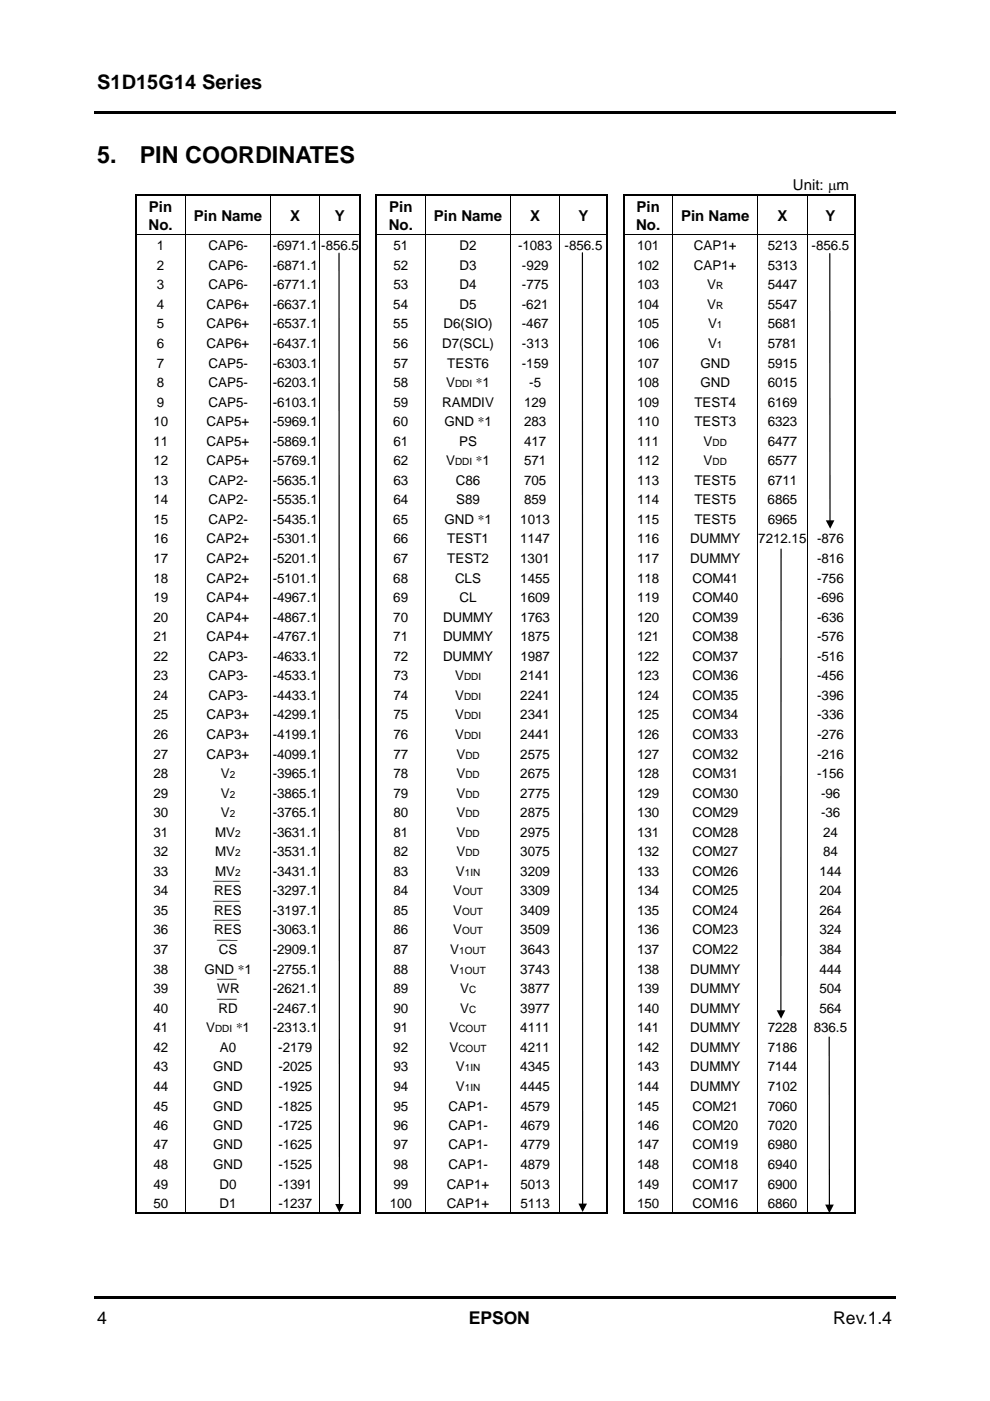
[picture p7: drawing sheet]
<svg xmlns="http://www.w3.org/2000/svg" width="210mm" height="297mm" viewBox="0 0 210 297" stroke-linecap="round" stroke-linejoin="round" font-family="sans-serif">
<defs><g id="words">
<g font-size="5">
<text x="20.6" y="34.5">5.</text>
<text x="29.6" y="34.5">PIN COORDINATES</text>
</g>
<text font-size="4.2" x="20.6" y="19">S1D15G14 Series</text>
<g font-size="3.7">
<text x="20.6" y="280.7">4</text>
<text x="99.4" y="280.7">EPSON</text>
<text x="176.7" y="280.7">Rev.1.4</text>
</g>
<g font-size="3.2">
<text x="168.1" y="40.3">Unit: µm</text>
<text x="31.6" y="44.9">Pin</text>
<text x="41.1" y="46.8">Pin Name</text>
<text x="61.5" y="46.8">X</text>
<text x="71" y="46.8">Y</text>
<text x="82.5" y="44.9">Pin</text>
<text x="92" y="46.8">Pin Name</text>
<text x="112.4" y="46.8">X</text>
<text x="122.7" y="46.8">Y</text>
<text x="135" y="44.9">Pin</text>
<text x="144.4" y="46.8">Pin Name</text>
<text x="164.8" y="46.8">X</text>
<text x="175" y="46.8">Y</text>
<text x="31.5" y="48.8">No.</text>
<text x="82.4" y="48.8">No.</text>
<text x="134.9" y="48.8">No.</text>
</g>
<g font-size="2.8">
<text x="33.3" y="53">1</text>
<text x="44.2" y="53">CAP6-</text>
<text x="57.8" y="53">-6971.1 -856.5</text>
<text x="83.4" y="53">51</text>
<text x="97.5" y="53">D2</text>
<text x="109.9" y="53">-1083</text>
<text x="119.7" y="53">-856.5</text>
<text x="135.1" y="53">101</text>
<text x="147.1" y="53">CAP1+</text>
<text x="162.8" y="53">5213</text>
<text x="172.1" y="53">-856.5</text>
<text x="33.3" y="57.2">2</text>
<text x="44.2" y="57.2">CAP6-</text>
<text x="57.8" y="57.2">-6871.1</text>
<text x="83.4" y="57.2">52</text>
<text x="97.5" y="57.2">D3</text>
<text x="110.7" y="57.2">-929</text>
<text x="135.1" y="57.2">102</text>
<text x="147.1" y="57.2">CAP1+</text>
<text x="162.8" y="57.2">5313</text>
<text x="33.3" y="61.3">3</text>
<text x="33.3" y="65.5">4</text>
<text x="43.8" y="65.5">CAP6+</text>
<text x="44.2" y="61.3">CAP6-</text>
<text x="57.8" y="65.5">-6637.1</text>
<text x="57.8" y="61.3">-6771.1</text>
<text x="83.4" y="65.5">54</text>
<text x="83.4" y="61.3">53</text>
<text x="97.4" y="65.5">D5</text>
<text x="97.5" y="61.3">D4</text>
<text x="110.7" y="65.5">-621</text>
<text x="110.7" y="61.3">-775</text>
<text x="135.1" y="65.5">104</text>
<text x="135.1" y="61.3">103</text>
<text x="149.9" y="65.5">V</text>
<text x="149.9" y="61.3">V</text>
<text x="162.8" y="61.3">5447</text>
<text x="162.8" y="65.5">5547</text>
<text x="33.3" y="69.6">5</text>
<text x="43.8" y="69.6">CAP6+</text>
<text x="57.8" y="69.6">-6537.1</text>
<text x="83.4" y="69.6">55</text>
<text x="94.1" y="69.6">D6(SIO)</text>
<text x="110.7" y="69.6">-467</text>
<text x="135.1" y="69.6">105</text>
<text x="150.1" y="69.6">V</text>
<text x="162.8" y="69.6">5681</text>
<text x="33.3" y="73.8">6</text>
<text x="33.3" y="77.9">7</text>
<text x="43.8" y="73.8">CAP6+</text>
<text x="44.2" y="77.9">CAP5-</text>
<text x="57.8" y="73.8">-6437.1</text>
<text x="57.8" y="77.9">-6303.1</text>
<text x="83.4" y="73.8">56</text>
<text x="83.4" y="77.9">57</text>
<text x="93.8" y="73.8">D7(SCL)</text>
<text x="94.8" y="77.9">TEST6</text>
<text x="110.7" y="77.9">-159</text>
<text x="110.7" y="73.8">-313</text>
<text x="135.1" y="77.9">107</text>
<text x="135.1" y="73.8">106</text>
<text x="148.5" y="77.9">GND</text>
<text x="150.1" y="73.8">V</text>
<text x="162.8" y="77.9">5915</text>
<text x="162.8" y="73.8">5781</text>
<text x="33.3" y="82.1">8</text>
<text x="44.2" y="82.1">CAP5-</text>
<text x="57.8" y="82.1">-6203.1</text>
<text x="83.4" y="82.1">58</text>
<text x="94.6" y="82.1">V</text>
<text x="100.9" y="82.1">*1</text>
<text x="112.2" y="82.1">-5</text>
<text x="135.1" y="82.1">108</text>
<text x="148.5" y="82.1">GND</text>
<text x="162.8" y="82.1">6015</text>
<text x="33.3" y="86.2">9</text>
<text x="44.2" y="86.2">CAP5-</text>
<text x="57.8" y="86.2">-6103.1</text>
<text x="83.4" y="86.2">59</text>
<text x="93.7" y="86.2">RAMDIV</text>
<text x="111.1" y="86.2">129</text>
<text x="135.1" y="86.2">109</text>
<text x="147.2" y="86.2">TEST4</text>
<text x="162.8" y="86.2">6169</text>
<text x="32.5" y="90.3">10</text>
<text x="32.5" y="94.5">11</text>
<text x="43.8" y="90.3">CAP5+</text>
<text x="43.8" y="94.5">CAP5+</text>
<text x="57.8" y="90.3">-5969.1</text>
<text x="57.8" y="94.5">-5869.1</text>
<text x="83.4" y="90.3">60</text>
<text x="83.4" y="94.5">61</text>
<text x="94.2" y="90.3">GND *1</text>
<text x="97.3" y="94.5">PS</text>
<text x="111.1" y="94.5">417</text>
<text x="111.1" y="90.3">283</text>
<text x="135.1" y="94.5">111</text>
<text x="135.1" y="90.3">110</text>
<text x="147.2" y="90.3">TEST3</text>
<text x="149.2" y="94.5">V</text>
<text x="162.8" y="90.3">6323</text>
<text x="162.8" y="94.5">6477</text>
<text x="32.5" y="98.6">12</text>
<text x="43.8" y="98.6">CAP5+</text>
<text x="57.8" y="98.6">-5769.1</text>
<text x="83.4" y="98.6">62</text>
<text x="94.6" y="98.6">V</text>
<text x="100.9" y="98.6">*1</text>
<text x="111.1" y="98.6">571</text>
<text x="135.1" y="98.6">112</text>
<text x="149.2" y="98.6">V</text>
<text x="162.8" y="98.6">6577</text>
<text x="32.5" y="102.8">13</text>
<text x="32.5" y="106.9">14</text>
<text x="44.2" y="102.8">CAP2-</text>
<text x="44.2" y="106.9">CAP2-</text>
<text x="57.8" y="102.8">-5635.1</text>
<text x="57.8" y="106.9">-5535.1</text>
<text x="83.4" y="102.8">63</text>
<text x="83.4" y="106.9">64</text>
<text x="96.7" y="102.8">C86</text>
<text x="96.7" y="106.9">S89</text>
<text x="111.1" y="106.9">859</text>
<text x="111.1" y="102.8">705</text>
<text x="135.1" y="106.9">114</text>
<text x="135.1" y="102.8">113</text>
<text x="147.2" y="106.9">TEST5</text>
<text x="147.2" y="102.8">TEST5</text>
<text x="162.8" y="106.9">6865</text>
<text x="162.8" y="102.8">6711</text>
<text x="32.5" y="111.1">15</text>
<text x="44.2" y="111.1">CAP2-</text>
<text x="57.8" y="111.1">-5435.1</text>
<text x="83.4" y="111.1">65</text>
<text x="94.2" y="111.1">GND *1</text>
<text x="110.3" y="111.1">1013</text>
<text x="135.1" y="111.1">115</text>
<text x="147.2" y="111.1">TEST5</text>
<text x="162.8" y="111.1">6965</text>
<text x="32.5" y="115.2">16</text>
<text x="32.5" y="119.4">17</text>
<text x="43.8" y="115.2">CAP2+</text>
<text x="43.8" y="119.4">CAP2+</text>
<text x="57.8" y="115.2">-5301.1</text>
<text x="57.8" y="119.4">-5201.1</text>
<text x="83.4" y="115.2">66</text>
<text x="83.4" y="119.4">67</text>
<text x="94.8" y="115.2">TEST1</text>
<text x="94.8" y="119.4">TEST2</text>
<text x="110.3" y="115.2">1147</text>
<text x="110.3" y="119.4">1301</text>
<text x="135.1" y="115.2">116</text>
<text x="135.1" y="119.4">117</text>
<text x="146.3" y="115.2">DUMMY</text>
<text x="146.3" y="119.4">DUMMY</text>
<text x="160.8" y="115.2">7212.15</text>
<text x="173.3" y="115.2">-876</text>
<text x="173.3" y="119.4">-816</text>
<text x="32.5" y="123.5">18</text>
<text x="43.8" y="123.5">CAP2+</text>
<text x="57.8" y="123.5">-5101.1</text>
<text x="83.4" y="123.5">68</text>
<text x="96.5" y="123.5">CLS</text>
<text x="110.3" y="123.5">1455</text>
<text x="135.1" y="123.5">118</text>
<text x="146.8" y="123.5">COM41</text>
<text x="173.3" y="123.5">-756</text>
<text x="32.5" y="127.7">19</text>
<text x="32.5" y="131.8">20</text>
<text x="43.8" y="127.7">CAP4+</text>
<text x="43.8" y="131.8">CAP4+</text>
<text x="57.8" y="127.7">-4967.1</text>
<text x="57.8" y="131.8">-4867.1</text>
<text x="83.4" y="127.7">69</text>
<text x="83.4" y="131.8">70</text>
<text x="93.9" y="131.8">DUMMY</text>
<text x="97.4" y="127.7">CL</text>
<text x="110.3" y="127.7">1609</text>
<text x="110.3" y="131.8">1763</text>
<text x="135.1" y="127.7">119</text>
<text x="135.1" y="131.8">120</text>
<text x="146.8" y="127.7">COM40</text>
<text x="146.8" y="131.8">COM39</text>
<text x="173.3" y="127.7">-696</text>
<text x="173.3" y="131.8">-636</text>
<text x="32.5" y="136">21</text>
<text x="43.8" y="136">CAP4+</text>
<text x="57.8" y="136">-4767.1</text>
<text x="83.4" y="136">71</text>
<text x="93.9" y="136">DUMMY</text>
<text x="110.3" y="136">1875</text>
<text x="135.1" y="136">121</text>
<text x="146.8" y="136">COM38</text>
<text x="173.3" y="136">-576</text>
<text x="32.5" y="140.1">22</text>
<text x="44.2" y="140.1">CAP3-</text>
<text x="57.8" y="140.1">-4633.1</text>
<text x="83.4" y="140.1">72</text>
<text x="93.9" y="140.1">DUMMY</text>
<text x="110.3" y="140.1">1987</text>
<text x="135.1" y="140.1">122</text>
<text x="146.8" y="140.1">COM37</text>
<text x="173.3" y="140.1">-516</text>
<text x="32.5" y="144.2">23</text>
<text x="32.5" y="148.4">24</text>
<text x="44.2" y="144.2">CAP3-</text>
<text x="44.2" y="148.4">CAP3-</text>
<text x="57.8" y="144.2">-4533.1</text>
<text x="57.8" y="148.4">-4433.1</text>
<text x="83.4" y="144.2">73</text>
<text x="83.4" y="148.4">74</text>
<text x="96.5" y="144.2">V</text>
<text x="96.5" y="148.4">V</text>
<text x="110.3" y="144.2">2141</text>
<text x="110.3" y="148.4">2241</text>
<text x="135.1" y="144.2">123</text>
<text x="135.1" y="148.4">124</text>
<text x="146.8" y="144.2">COM36</text>
<text x="146.8" y="148.4">COM35</text>
<text x="173.3" y="144.2">-456</text>
<text x="173.3" y="148.4">-396</text>
<text x="32.5" y="152.5">25</text>
<text x="43.8" y="152.5">CAP3+</text>
<text x="57.8" y="152.5">-4299.1</text>
<text x="83.4" y="152.5">75</text>
<text x="96.5" y="152.5">V</text>
<text x="110.3" y="152.5">2341</text>
<text x="135.1" y="152.5">125</text>
<text x="146.8" y="152.5">COM34</text>
<text x="173.3" y="152.5">-336</text>
<text x="32.5" y="156.7">26</text>
<text x="32.5" y="160.8">27</text>
<text x="43.8" y="156.7">CAP3+</text>
<text x="43.8" y="160.8">CAP3+</text>
<text x="57.8" y="156.7">-4199.1</text>
<text x="57.8" y="160.8">-4099.1</text>
<text x="83.4" y="156.7">76</text>
<text x="83.4" y="160.8">77</text>
<text x="96.5" y="156.7">V</text>
<text x="96.8" y="160.8">V</text>
<text x="110.3" y="156.7">2441</text>
<text x="110.3" y="160.8">2575</text>
<text x="135.1" y="156.7">126</text>
<text x="135.1" y="160.8">127</text>
<text x="146.8" y="156.7">COM33</text>
<text x="146.8" y="160.8">COM32</text>
<text x="173.3" y="156.7">-276</text>
<text x="173.3" y="160.8">-216</text>
<text x="32.5" y="165">28</text>
<text x="46.8" y="165">V</text>
<text x="57.8" y="165">-3965.1</text>
<text x="83.4" y="165">78</text>
<text x="96.8" y="165">V</text>
<text x="110.3" y="165">2675</text>
<text x="135.1" y="165">128</text>
<text x="146.8" y="165">COM31</text>
<text x="173.3" y="165">-156</text>
<text x="32.5" y="169.1">29</text>
<text x="32.5" y="173.3">30</text>
<text x="46.8" y="169.1">V</text>
<text x="46.8" y="173.3">V</text>
<text x="57.8" y="169.1">-3865.1</text>
<text x="57.8" y="173.3">-3765.1</text>
<text x="83.4" y="169.1">79</text>
<text x="83.4" y="173.3">80</text>
<text x="96.8" y="169.1">V</text>
<text x="96.8" y="173.3">V</text>
<text x="110.3" y="169.1">2775</text>
<text x="110.3" y="173.3">2875</text>
<text x="135.1" y="169.1">129</text>
<text x="135.1" y="173.3">130</text>
<text x="146.8" y="169.1">COM30</text>
<text x="146.8" y="173.3">COM29</text>
<text x="174.1" y="169.1">-96</text>
<text x="174.1" y="173.3">-36</text>
<text x="32.5" y="177.4">31</text>
<text x="45.6" y="177.4">MV</text>
<text x="57.8" y="177.4">-3631.1</text>
<text x="83.4" y="177.4">81</text>
<text x="96.8" y="177.4">V</text>
<text x="110.3" y="177.4">2975</text>
<text x="135.1" y="177.4">131</text>
<text x="146.8" y="177.4">COM28</text>
<text x="174.5" y="177.4">24</text>
<text x="32.5" y="181.6">32</text>
<text x="32.5" y="185.7">33</text>
<text x="45.6" y="181.6">MV</text>
<text x="45.6" y="185.7">MV</text>
<text x="57.8" y="181.6">-3531.1</text>
<text x="57.8" y="185.7">-3431.1</text>
<text x="83.4" y="181.6">82</text>
<text x="83.4" y="185.7">83</text>
<text x="96.6" y="185.7">V</text>
<text x="96.8" y="181.6">V</text>
<text x="110.3" y="185.7">3209</text>
<text x="110.3" y="181.6">3075</text>
<text x="135.1" y="181.6">132</text>
<text x="135.1" y="185.7">133</text>
<text x="146.8" y="181.6">COM27</text>
<text x="146.8" y="185.7">COM26</text>
<text x="173.7" y="185.7">144</text>
<text x="174.5" y="181.6">84</text>
<text x="32.5" y="189.8">34</text>
<text x="45.2" y="186.6">____</text>
<text x="45.2" y="190.8">____</text>
<text x="45.4" y="189.8">RES</text>
<text x="57.8" y="189.8">-3297.1</text>
<text x="83.4" y="189.8">84</text>
<text x="96.1" y="189.8">V</text>
<text x="110.3" y="189.8">3309</text>
<text x="135.1" y="189.8">134</text>
<text x="146.8" y="189.8">COM25</text>
<text x="173.7" y="189.8">204</text>
<text x="32.5" y="194">35</text>
<text x="45.2" y="194.9">____</text>
<text x="45.4" y="194">RES</text>
<text x="57.8" y="194">-3197.1</text>
<text x="83.4" y="194">85</text>
<text x="96.1" y="194">V</text>
<text x="110.3" y="194">3409</text>
<text x="135.1" y="194">135</text>
<text x="146.8" y="194">COM24</text>
<text x="173.7" y="194">264</text>
<text x="32.5" y="198.1">36</text>
<text x="32.5" y="202.3">37</text>
<text x="45.4" y="198.1">RES</text>
<text x="46" y="199.1">___</text>
<text x="46.4" y="202.3">CS</text>
<text x="57.8" y="198.1">-3063.1</text>
<text x="57.8" y="202.3">-2909.1</text>
<text x="83.4" y="202.3">87</text>
<text x="83.4" y="198.1">86</text>
<text x="95.5" y="202.3">V</text>
<text x="96.1" y="198.1">V</text>
<text x="110.3" y="202.3">3643</text>
<text x="110.3" y="198.1">3509</text>
<text x="135.1" y="202.3">137</text>
<text x="135.1" y="198.1">136</text>
<text x="146.8" y="202.3">COM22</text>
<text x="146.8" y="198.1">COM23</text>
<text x="173.7" y="202.3">384</text>
<text x="173.7" y="198.1">324</text>
<text x="32.5" y="206.4">38</text>
<text x="43.3" y="206.4">GND *1</text>
<text x="46" y="207.4">___</text>
<text x="57.8" y="206.4">-2755.1</text>
<text x="83.4" y="206.4">88</text>
<text x="95.5" y="206.4">V</text>
<text x="110.3" y="206.4">3743</text>
<text x="135.1" y="206.4">138</text>
<text x="146.3" y="206.4">DUMMY</text>
<text x="173.7" y="206.4">444</text>
<text x="32.5" y="210.6">39</text>
<text x="32.5" y="214.7">40</text>
<text x="46" y="210.6">WR</text>
<text x="46" y="211.5">___</text>
<text x="46.3" y="214.7">RD</text>
<text x="57.8" y="210.6">-2621.1</text>
<text x="57.8" y="214.7">-2467.1</text>
<text x="83.4" y="210.6">89</text>
<text x="83.4" y="214.7">90</text>
<text x="97.5" y="214.7">V</text>
<text x="97.5" y="210.6">V</text>
<text x="110.3" y="210.6">3877</text>
<text x="110.3" y="214.7">3977</text>
<text x="135.1" y="210.6">139</text>
<text x="135.1" y="214.7">140</text>
<text x="146.3" y="210.6">DUMMY</text>
<text x="146.3" y="214.7">DUMMY</text>
<text x="173.7" y="210.6">504</text>
<text x="173.7" y="214.7">564</text>
<text x="32.5" y="218.9">41</text>
<text x="43.7" y="218.9">V</text>
<text x="50" y="218.9">*1</text>
<text x="57.8" y="218.9">-2313.1</text>
<text x="83.4" y="218.9">91</text>
<text x="95.3" y="218.9">V</text>
<text x="110.3" y="218.9">4111</text>
<text x="135.1" y="218.9">141</text>
<text x="146.3" y="218.9">DUMMY</text>
<text x="162.8" y="218.9">7228</text>
<text x="172.6" y="218.9">836.5</text>
<text x="32.5" y="223">42</text>
<text x="32.5" y="227.2">43</text>
<text x="45.2" y="227.2">GND</text>
<text x="46.6" y="223">A0</text>
<text x="59" y="223">-2179</text>
<text x="59" y="227.2">-2025</text>
<text x="83.4" y="223">92</text>
<text x="83.4" y="227.2">93</text>
<text x="95.3" y="223">V</text>
<text x="96.6" y="227.2">V</text>
<text x="110.3" y="227.2">4345</text>
<text x="110.3" y="223">4211</text>
<text x="135.1" y="227.2">143</text>
<text x="135.1" y="223">142</text>
<text x="146.3" y="227.2">DUMMY</text>
<text x="146.3" y="223">DUMMY</text>
<text x="162.8" y="227.2">7144</text>
<text x="162.8" y="223">7186</text>
<text x="32.5" y="231.3">44</text>
<text x="45.2" y="231.3">GND</text>
<text x="59" y="231.3">-1925</text>
<text x="83.4" y="231.3">94</text>
<text x="96.6" y="231.3">V</text>
<text x="110.3" y="231.3">4445</text>
<text x="135.1" y="231.3">144</text>
<text x="146.3" y="231.3">DUMMY</text>
<text x="162.8" y="231.3">7102</text>
<text x="32.5" y="235.5">45</text>
<text x="32.5" y="239.6">46</text>
<text x="45.2" y="235.5">GND</text>
<text x="45.2" y="239.6">GND</text>
<text x="59" y="235.5">-1825</text>
<text x="59" y="239.6">-1725</text>
<text x="83.4" y="235.5">95</text>
<text x="83.4" y="239.6">96</text>
<text x="95.1" y="235.5">CAP1-</text>
<text x="95.1" y="239.6">CAP1-</text>
<text x="110.3" y="235.5">4579</text>
<text x="110.3" y="239.6">4679</text>
<text x="135.1" y="235.5">145</text>
<text x="135.1" y="239.6">146</text>
<text x="146.8" y="235.5">COM21</text>
<text x="146.8" y="239.6">COM20</text>
<text x="162.8" y="235.5">7060</text>
<text x="162.8" y="239.6">7020</text>
<text x="32.5" y="243.7">47</text>
<text x="45.2" y="243.7">GND</text>
<text x="59" y="243.7">-1625</text>
<text x="83.4" y="243.7">97</text>
<text x="95.1" y="243.7">CAP1-</text>
<text x="110.3" y="243.7">4779</text>
<text x="135.1" y="243.7">147</text>
<text x="146.8" y="243.7">COM19</text>
<text x="162.8" y="243.7">6980</text>
<text x="32.5" y="247.9">48</text>
<text x="45.2" y="247.9">GND</text>
<text x="59" y="247.9">-1525</text>
<text x="83.4" y="247.9">98</text>
<text x="95.1" y="247.9">CAP1-</text>
<text x="110.3" y="247.9">4879</text>
<text x="135.1" y="247.9">148</text>
<text x="146.8" y="247.9">COM18</text>
<text x="162.8" y="247.9">6940</text>
<text x="32.5" y="252">49</text>
<text x="32.5" y="256.2">50</text>
<text x="46.6" y="252">D0</text>
<text x="46.6" y="256.2">D1</text>
<text x="59" y="252">-1391</text>
<text x="59" y="256.2">-1237</text>
<text x="82.6" y="256.2">100</text>
<text x="83.4" y="252">99</text>
<text x="94.7" y="256.2">CAP1+</text>
<text x="94.7" y="252">CAP1+</text>
<text x="110.3" y="256.2">5113</text>
<text x="110.3" y="252">5013</text>
<text x="135.1" y="256.2">150</text>
<text x="135.1" y="252">149</text>
<text x="146.8" y="256.2">COM16</text>
<text x="146.8" y="252">COM17</text>
<text x="162.8" y="256.2">6860</text>
<text x="162.8" y="252">6900</text>
</g>
<g font-size="2.1">
<text x="151.8" y="61.3">R</text>
<text x="151.8" y="65.5">R</text>
<text x="152" y="69.6">1</text>
<text x="152" y="73.8">1</text>
<text x="96.5" y="82.1">DDI</text>
<text x="151.1" y="94.5">DD</text>
<text x="96.5" y="98.6">DDI</text>
<text x="151.1" y="98.6">DD</text>
<text x="98.4" y="144.2">DDI</text>
<text x="98.4" y="148.4">DDI</text>
<text x="98.4" y="152.5">DDI</text>
<text x="98.4" y="156.7">DDI</text>
<text x="98.7" y="160.8">DD</text>
<text x="48.7" y="165">2</text>
<text x="98.7" y="165">DD</text>
<text x="48.7" y="169.1">2</text>
<text x="48.7" y="173.3">2</text>
<text x="98.7" y="169.1">DD</text>
<text x="98.7" y="173.3">DD</text>
<text x="49.9" y="177.4">2</text>
<text x="98.7" y="177.4">DD</text>
<text x="49.9" y="181.6">2</text>
<text x="49.9" y="185.7">2</text>
<text x="98.6" y="185.7">1IN</text>
<text x="98.7" y="181.6">DD</text>
<text x="98" y="189.8">OUT</text>
<text x="98" y="194">OUT</text>
<text x="97.4" y="202.3">1OUT</text>
<text x="98" y="198.1">OUT</text>
<text x="97.4" y="206.4">1OUT</text>
<text x="99.4" y="210.6">C</text>
<text x="99.4" y="214.7">C</text>
<text x="45.6" y="218.9">DDI</text>
<text x="97.2" y="218.9">COUT</text>
<text x="97.2" y="223">COUT</text>
<text x="98.6" y="227.2">1IN</text>
<text x="98.6" y="231.3">1IN</text>
</g>
</g></defs>
<g fill="#000">
<path d="M20.1 23.5h169.8v.5h-169.8zM28.7 41.1h.3v.7h-.3zM28.7 49.5h.3v.5h-.3zM28.7 53.8h.3v.3h-.3zM28.7 58h.3v.3h-.3zM39.2 41.5h.2v.3h-.2zM39.2 49.5h.2v.5h-.2zM39.2 53.8h.2v.3h-.2zM39.2 58h.2v.3h-.2zM57.4 41.5h.1v.3h-.1zM57.4 49.5h.1v.5h-.1zM57.4 53.8h.1v.3h-.1z"/>
<path d="M57.4 58h.1v.3h-.1zM67.7 41.5h.2v.3h-.2zM67.7 49.5h.2v.5h-.2zM67.7 53.8h.2v.3h-.2zM67.7 58h.2v.3h-.2zM76.2 41.1h.3v.7h-.3zM76.2 49.5h.3v.5h-.3zM76.2 53.8h.3v.3h-.3zM76.2 58h.3v.3h-.3zM79.6 41.1h.4v.7h-.4zM79.6 49.5h.4v.5h-.4zM79.6 53.8h.4v.3h-.4z"/>
<path d="M79.6 58h.4v.3h-.4zM90.1 41.5h.2v.3h-.2zM90.1 49.5h.2v.5h-.2zM90.1 53.8h.2v.3h-.2zM90.1 58h.2v.3h-.2zM108.2 41.5h.2v.3h-.2zM108.2 49.5h.2v.5h-.2zM108.2 53.8h.2v.3h-.2zM108.2 58h.2v.3h-.2zM118.6 41.5h.2v.3h-.2zM118.6 49.5h.2v.5h-.2zM118.6 53.8h.2v.3h-.2z"/>
<path d="M118.6 58h.2v.3h-.2zM128.6 41.1h.3v.7h-.3zM128.6 49.5h.3v.5h-.3zM128.6 53.8h.3v.3h-.3zM128.6 58h.3v.3h-.3zM132 41.1h.4v.7h-.4zM132 49.5h.4v.5h-.4zM132 53.8h.4v.3h-.4zM132 58h.4v.3h-.4zM142.5 41.5h.2v.3h-.2zM142.5 49.5h.2v.5h-.2zM142.5 53.8h.2v.3h-.2z"/>
<path d="M142.5 58h.2v.3h-.2zM160.6 41.5h.2v.3h-.2zM160.6 49.5h.2v.5h-.2zM160.6 53.8h.2v.3h-.2zM160.6 58h.2v.3h-.2zM171 41.5h.2v.3h-.2zM171 49.5h.2v.5h-.2zM171 53.8h.2v.3h-.2zM171 58h.2v.3h-.2zM181.1 41.1h.3v.7h-.3zM181.1 49.5h.3v.5h-.3zM181.1 53.8h.3v.3h-.3z"/>
<path d="M181.1 58h.3v.3h-.3zM28.7 62.1h.3v.3h-.3zM28.7 66.3h.3v.2h-.3zM28.7 70.4h.3v.3h-.3zM28.7 74.6h.3v.2h-.3zM28.7 78.7h.3v.3h-.3zM39.2 62.1h.2v.3h-.2zM39.2 66.3h.2v.2h-.2zM39.2 70.4h.2v.3h-.2zM39.2 74.6h.2v.2h-.2zM39.2 78.7h.2v.3h-.2zM57.4 62.1h.1v.3h-.1z"/>
<path d="M57.4 66.3h.1v.2h-.1zM57.4 70.4h.1v.3h-.1zM57.4 74.6h.1v.2h-.1zM57.4 78.7h.1v.3h-.1zM67.7 62.1h.2v.3h-.2zM67.7 66.3h.2v.2h-.2zM67.7 70.4h.2v.3h-.2zM67.7 74.6h.2v.2h-.2zM67.7 78.7h.2v.3h-.2zM76.2 62.1h.3v.3h-.3zM76.2 66.3h.3v.2h-.3zM76.2 70.4h.3v.3h-.3z"/>
<path d="M76.2 74.6h.3v.2h-.3zM76.2 78.7h.3v.3h-.3zM79.6 62.1h.4v.3h-.4zM79.6 66.3h.4v.2h-.4zM79.6 70.4h.4v.3h-.4zM79.6 74.6h.4v.2h-.4zM79.6 78.7h.4v.3h-.4zM90.1 62.1h.2v.3h-.2zM90.1 66.3h.2v.2h-.2zM90.1 70.4h.2v.3h-.2zM90.1 74.6h.2v.2h-.2zM90.1 78.7h.2v.3h-.2z"/>
<path d="M108.2 62.1h.2v.3h-.2zM108.2 66.3h.2v.2h-.2zM108.2 70.4h.2v.3h-.2zM108.2 74.6h.2v.2h-.2zM108.2 78.7h.2v.3h-.2zM118.6 62.1h.2v.3h-.2zM118.6 66.3h.2v.2h-.2zM118.6 70.4h.2v.3h-.2zM118.6 74.6h.2v.2h-.2zM118.6 78.7h.2v.3h-.2zM128.6 62.1h.3v.3h-.3zM128.6 66.3h.3v.2h-.3z"/>
<path d="M128.6 70.4h.3v.3h-.3zM128.6 74.6h.3v.2h-.3zM128.6 78.7h.3v.3h-.3zM132 62.1h.4v.3h-.4zM132 66.3h.4v.2h-.4zM132 70.4h.4v.3h-.4zM132 74.6h.4v.2h-.4zM132 78.7h.4v.3h-.4zM142.5 62.1h.2v.3h-.2zM142.5 66.3h.2v.2h-.2zM142.5 70.4h.2v.3h-.2zM142.5 74.6h.2v.2h-.2z"/>
<path d="M142.5 78.7h.2v.3h-.2zM160.6 62.1h.2v.3h-.2zM160.6 66.3h.2v.2h-.2zM160.6 70.4h.2v.3h-.2zM160.6 74.6h.2v.2h-.2zM160.6 78.7h.2v.3h-.2zM171 62.1h.2v.3h-.2zM171 66.3h.2v.2h-.2zM171 70.4h.2v.3h-.2zM171 74.6h.2v.2h-.2zM171 78.7h.2v.3h-.2zM181.1 62.1h.3v.3h-.3z"/>
<path d="M181.1 66.3h.3v.2h-.3zM181.1 70.4h.3v.3h-.3zM181.1 74.6h.3v.2h-.3zM181.1 78.7h.3v.3h-.3zM28.7 82.9h.3v.2h-.3zM28.7 87h.3v.2h-.3zM28.7 91.1h.3v.3h-.3zM28.7 95.3h.3v.2h-.3zM28.7 99.4h.3v.3h-.3zM39.2 82.9h.2v.2h-.2zM39.2 87h.2v.2h-.2zM39.2 91.1h.2v.3h-.2z"/>
<path d="M39.2 95.3h.2v.2h-.2zM39.2 99.4h.2v.3h-.2zM57.4 82.9h.1v.2h-.1zM57.4 87h.1v.2h-.1zM57.4 91.1h.1v.3h-.1zM57.4 95.3h.1v.2h-.1zM57.4 99.4h.1v.3h-.1zM67.7 82.9h.2v.2h-.2zM67.7 87h.2v.2h-.2zM67.7 91.1h.2v.3h-.2zM67.7 95.3h.2v.2h-.2zM67.7 99.4h.2v.3h-.2z"/>
<path d="M76.2 82.9h.3v.2h-.3zM76.2 87h.3v.2h-.3zM76.2 91.1h.3v.3h-.3zM76.2 95.3h.3v.2h-.3zM76.2 99.4h.3v.3h-.3zM79.6 82.9h.4v.2h-.4zM79.6 87h.4v.2h-.4zM79.6 91.1h.4v.3h-.4zM79.6 95.3h.4v.2h-.4zM79.6 99.4h.4v.3h-.4zM90.1 82.9h.2v.2h-.2zM90.1 87h.2v.2h-.2z"/>
<path d="M90.1 91.1h.2v.3h-.2zM90.1 95.3h.2v.2h-.2zM90.1 99.4h.2v.3h-.2zM108.2 82.9h.2v.2h-.2zM108.2 87h.2v.2h-.2zM108.2 91.1h.2v.3h-.2zM108.2 95.3h.2v.2h-.2zM108.2 99.4h.2v.3h-.2zM118.6 82.9h.2v.2h-.2zM118.6 87h.2v.2h-.2zM118.6 91.1h.2v.3h-.2zM118.6 95.3h.2v.2h-.2z"/>
<path d="M118.6 99.4h.2v.3h-.2zM128.6 82.9h.3v.2h-.3zM128.6 87h.3v.2h-.3zM128.6 91.1h.3v.3h-.3zM128.6 95.3h.3v.2h-.3zM128.6 99.4h.3v.3h-.3zM132 82.9h.4v.2h-.4zM132 87h.4v.2h-.4zM132 91.1h.4v.3h-.4zM132 95.3h.4v.2h-.4zM132 99.4h.4v.3h-.4zM142.5 82.9h.2v.2h-.2z"/>
<path d="M142.5 87h.2v.2h-.2zM142.5 91.1h.2v.3h-.2zM142.5 95.3h.2v.2h-.2zM142.5 99.4h.2v.3h-.2zM160.6 82.9h.2v.2h-.2zM160.6 87h.2v.2h-.2zM160.6 91.1h.2v.3h-.2zM160.6 95.3h.2v.2h-.2zM160.6 99.4h.2v.3h-.2zM171 82.9h.2v.2h-.2zM171 87h.2v.2h-.2zM171 91.1h.2v.3h-.2z"/>
<path d="M171 95.3h.2v.2h-.2zM171 99.4h.2v.3h-.2zM181.1 82.9h.3v.2h-.3zM181.1 87h.3v.2h-.3zM181.1 91.1h.3v.3h-.3zM181.1 95.3h.3v.2h-.3zM181.1 99.4h.3v.3h-.3zM28.7 103.6h.3v.2h-.3zM28.7 107.7h.3v.3h-.3zM28.7 111.9h.3v.2h-.3zM28.7 116h.3v.3h-.3zM39.2 103.6h.2v.2h-.2z"/>
<path d="M39.2 107.7h.2v.3h-.2zM39.2 111.9h.2v.2h-.2zM39.2 116h.2v.3h-.2zM57.4 103.6h.1v.2h-.1zM57.4 107.7h.1v.3h-.1zM57.4 111.9h.1v.2h-.1zM57.4 116h.1v.3h-.1zM67.7 103.6h.2v.2h-.2zM67.7 107.7h.2v.3h-.2zM67.7 111.9h.2v.2h-.2zM67.7 116h.2v.3h-.2zM76.2 103.6h.3v.2h-.3z"/>
<path d="M76.2 107.7h.3v.3h-.3zM76.2 111.9h.3v.2h-.3zM76.2 116h.3v.3h-.3zM79.6 103.6h.4v.2h-.4zM79.6 107.7h.4v.3h-.4zM79.6 111.9h.4v.2h-.4zM79.6 116h.4v.3h-.4zM90.1 103.6h.2v.2h-.2zM90.1 107.7h.2v.3h-.2zM90.1 111.9h.2v.2h-.2zM90.1 116h.2v.3h-.2zM108.2 103.6h.2v.2h-.2z"/>
<path d="M108.2 107.7h.2v.3h-.2zM108.2 111.9h.2v.2h-.2zM108.2 116h.2v.3h-.2zM118.6 103.6h.2v.2h-.2zM118.6 107.7h.2v.3h-.2zM118.6 111.9h.2v.2h-.2zM118.6 116h.2v.3h-.2zM128.6 103.6h.3v.2h-.3zM128.6 107.7h.3v.3h-.3zM128.6 111.9h.3v.2h-.3zM128.6 116h.3v.3h-.3zM132 103.6h.4v.2h-.4z"/>
<path d="M132 107.7h.4v.3h-.4zM132 111.9h.4v.2h-.4zM132 116h.4v.3h-.4zM142.5 103.6h.2v.2h-.2zM142.5 107.7h.2v.3h-.2zM142.5 111.9h.2v.2h-.2zM142.5 116h.2v.3h-.2zM160.6 103.6h.2v.2h-.2zM160.6 107.7h.2v.3h-.2zM160.6 111.9h.2v.2h-.2zM160.6 116h.2v.3h-.2zM171 103.6h.2v.2h-.2z"/>
<path d="M171 107.7h.2v.3h-.2zM171 111.9h.2v.2h-.2zM171 116h.2v.3h-.2zM181.1 103.6h.3v.2h-.3zM181.1 107.7h.3v.3h-.3zM181.1 111.9h.3v.2h-.3zM181.1 116h.3v.3h-.3zM28.7 120.2h.3v.2h-.3zM28.7 124.3h.3v.3h-.3zM28.7 128.5h.3v.2h-.3zM28.7 132.6h.3v.3h-.3zM28.7 136.7h.3v.3h-.3z"/>
<path d="M39.2 120.2h.2v.2h-.2zM39.2 124.3h.2v.3h-.2zM39.2 128.5h.2v.2h-.2zM39.2 132.6h.2v.3h-.2zM39.2 136.7h.2v.3h-.2zM57.4 120.2h.1v.2h-.1zM57.4 124.3h.1v.3h-.1zM57.4 128.5h.1v.2h-.1zM57.4 132.6h.1v.3h-.1zM57.4 136.7h.1v.3h-.1zM67.7 120.2h.2v.2h-.2zM67.7 124.3h.2v.3h-.2z"/>
<path d="M67.7 128.5h.2v.2h-.2zM67.7 132.6h.2v.3h-.2zM67.7 136.7h.2v.3h-.2zM76.2 120.2h.3v.2h-.3zM76.2 124.3h.3v.3h-.3zM76.2 128.5h.3v.2h-.3zM76.2 132.6h.3v.3h-.3zM76.2 136.7h.3v.3h-.3zM79.6 120.2h.4v.2h-.4zM79.6 124.3h.4v.3h-.4zM79.6 128.5h.4v.2h-.4zM79.6 132.6h.4v.3h-.4z"/>
<path d="M79.6 136.7h.4v.3h-.4zM90.1 120.2h.2v.2h-.2zM90.1 124.3h.2v.3h-.2zM90.1 128.5h.2v.2h-.2zM90.1 132.6h.2v.3h-.2zM90.1 136.7h.2v.3h-.2zM108.2 120.2h.2v.2h-.2zM108.2 124.3h.2v.3h-.2zM108.2 128.5h.2v.2h-.2zM108.2 132.6h.2v.3h-.2zM108.2 136.7h.2v.3h-.2zM118.6 120.2h.2v.2h-.2z"/>
<path d="M118.6 124.3h.2v.3h-.2zM118.6 128.5h.2v.2h-.2zM118.6 132.6h.2v.3h-.2zM118.6 136.7h.2v.3h-.2zM128.6 120.2h.3v.2h-.3zM128.6 124.3h.3v.3h-.3zM128.6 128.5h.3v.2h-.3zM128.6 132.6h.3v.3h-.3zM128.6 136.7h.3v.3h-.3zM132 120.2h.4v.2h-.4zM132 124.3h.4v.3h-.4zM132 128.5h.4v.2h-.4z"/>
<path d="M132 132.6h.4v.3h-.4zM132 136.7h.4v.3h-.4zM142.5 120.2h.2v.2h-.2zM142.5 124.3h.2v.3h-.2zM142.5 128.5h.2v.2h-.2zM142.5 132.6h.2v.3h-.2zM142.5 136.7h.2v.3h-.2zM160.6 120.2h.2v.2h-.2zM160.6 124.3h.2v.3h-.2zM160.6 128.5h.2v.2h-.2zM160.6 132.6h.2v.3h-.2zM160.6 136.7h.2v.3h-.2z"/>
<path d="M171 120.2h.2v.2h-.2zM171 124.3h.2v.3h-.2zM171 128.5h.2v.2h-.2zM171 132.6h.2v.3h-.2zM171 136.7h.2v.3h-.2zM181.1 120.2h.3v.2h-.3zM181.1 124.3h.3v.3h-.3zM181.1 128.5h.3v.2h-.3zM181.1 132.6h.3v.3h-.3zM181.1 136.7h.3v.3h-.3zM28.7 140.9h.3v.2h-.3zM28.7 145h.3v.3h-.3z"/>
<path d="M28.7 149.2h.3v.2h-.3zM28.7 153.3h.3v.3h-.3zM28.7 157.5h.3v.2h-.3zM39.2 140.9h.2v.2h-.2zM39.2 145h.2v.3h-.2zM39.2 149.2h.2v.2h-.2zM39.2 153.3h.2v.3h-.2zM39.2 157.5h.2v.2h-.2zM57.4 140.9h.1v.2h-.1zM57.4 145h.1v.3h-.1zM57.4 149.2h.1v.2h-.1zM57.4 153.3h.1v.3h-.1z"/>
<path d="M57.4 157.5h.1v.2h-.1zM67.7 140.9h.2v.2h-.2zM67.7 145h.2v.3h-.2zM67.7 149.2h.2v.2h-.2zM67.7 153.3h.2v.3h-.2zM67.7 157.5h.2v.2h-.2zM76.2 140.9h.3v.2h-.3zM76.2 145h.3v.3h-.3zM76.2 149.2h.3v.2h-.3zM76.2 153.3h.3v.3h-.3zM76.2 157.5h.3v.2h-.3zM79.6 140.9h.4v.2h-.4z"/>
<path d="M79.6 145h.4v.3h-.4zM79.6 149.2h.4v.2h-.4zM79.6 153.3h.4v.3h-.4zM79.6 157.5h.4v.2h-.4zM90.1 140.9h.2v.2h-.2zM90.1 145h.2v.3h-.2zM90.1 149.2h.2v.2h-.2zM90.1 153.3h.2v.3h-.2zM90.1 157.5h.2v.2h-.2zM108.2 140.9h.2v.2h-.2zM108.2 145h.2v.3h-.2zM108.2 149.2h.2v.2h-.2z"/>
<path d="M108.2 153.3h.2v.3h-.2zM108.2 157.5h.2v.2h-.2zM118.6 140.9h.2v.2h-.2zM118.6 145h.2v.3h-.2zM118.6 149.2h.2v.2h-.2zM118.6 153.3h.2v.3h-.2zM118.6 157.5h.2v.2h-.2zM128.6 140.9h.3v.2h-.3zM128.6 145h.3v.3h-.3zM128.6 149.2h.3v.2h-.3zM128.6 153.3h.3v.3h-.3zM128.6 157.5h.3v.2h-.3z"/>
<path d="M132 140.9h.4v.2h-.4zM132 145h.4v.3h-.4zM132 149.2h.4v.2h-.4zM132 153.3h.4v.3h-.4zM132 157.5h.4v.2h-.4zM142.5 140.9h.2v.2h-.2zM142.5 145h.2v.3h-.2zM142.5 149.2h.2v.2h-.2zM142.5 153.3h.2v.3h-.2zM142.5 157.5h.2v.2h-.2zM160.6 140.9h.2v.2h-.2zM160.6 145h.2v.3h-.2z"/>
<path d="M160.6 149.2h.2v.2h-.2zM160.6 153.3h.2v.3h-.2zM160.6 157.5h.2v.2h-.2zM171 140.9h.2v.2h-.2zM171 145h.2v.3h-.2zM171 149.2h.2v.2h-.2zM171 153.3h.2v.3h-.2zM171 157.5h.2v.2h-.2zM181.1 140.9h.3v.2h-.3zM181.1 145h.3v.3h-.3zM181.1 149.2h.3v.2h-.3zM181.1 153.3h.3v.3h-.3z"/>
<path d="M181.1 157.5h.3v.2h-.3zM28.7 161.6h.3v.3h-.3zM28.7 165.8h.3v.2h-.3zM28.7 169.9h.3v.3h-.3zM28.7 174.1h.3v.2h-.3zM28.7 178.2h.3v.3h-.3zM39.2 161.6h.2v.3h-.2zM39.2 165.8h.2v.2h-.2zM39.2 169.9h.2v.3h-.2zM39.2 174.1h.2v.2h-.2zM39.2 178.2h.2v.3h-.2zM57.4 161.6h.1v.3h-.1z"/>
<path d="M57.4 165.8h.1v.2h-.1zM57.4 169.9h.1v.3h-.1zM57.4 174.1h.1v.2h-.1zM57.4 178.2h.1v.3h-.1zM67.7 161.6h.2v.3h-.2zM67.7 165.8h.2v.2h-.2zM67.7 169.9h.2v.3h-.2zM67.7 174.1h.2v.2h-.2zM67.7 178.2h.2v.3h-.2zM76.2 161.6h.3v.3h-.3zM76.2 165.8h.3v.2h-.3zM76.2 169.9h.3v.3h-.3z"/>
<path d="M76.2 174.1h.3v.2h-.3zM76.2 178.2h.3v.3h-.3zM79.6 161.6h.4v.3h-.4zM79.6 165.8h.4v.2h-.4zM79.6 169.9h.4v.3h-.4zM79.6 174.1h.4v.2h-.4zM79.6 178.2h.4v.3h-.4zM90.1 161.6h.2v.3h-.2zM90.1 165.8h.2v.2h-.2zM90.1 169.9h.2v.3h-.2zM90.1 174.1h.2v.2h-.2zM90.1 178.2h.2v.3h-.2z"/>
<path d="M108.2 161.6h.2v.3h-.2zM108.2 165.8h.2v.2h-.2zM108.2 169.9h.2v.3h-.2zM108.2 174.1h.2v.2h-.2zM108.2 178.2h.2v.3h-.2zM118.6 161.6h.2v.3h-.2zM118.6 165.8h.2v.2h-.2zM118.6 169.9h.2v.3h-.2zM118.6 174.1h.2v.2h-.2zM118.6 178.2h.2v.3h-.2zM128.6 161.6h.3v.3h-.3zM128.6 165.8h.3v.2h-.3z"/>
<path d="M128.6 169.9h.3v.3h-.3zM128.6 174.1h.3v.2h-.3zM128.6 178.2h.3v.3h-.3zM132 161.6h.4v.3h-.4zM132 165.8h.4v.2h-.4zM132 169.9h.4v.3h-.4zM132 174.1h.4v.2h-.4zM132 178.2h.4v.3h-.4zM142.5 161.6h.2v.3h-.2zM142.5 165.8h.2v.2h-.2zM142.5 169.9h.2v.3h-.2zM142.5 174.1h.2v.2h-.2z"/>
<path d="M142.5 178.2h.2v.3h-.2zM160.6 161.6h.2v.3h-.2zM160.6 165.8h.2v.2h-.2zM160.6 169.9h.2v.3h-.2zM160.6 174.1h.2v.2h-.2zM160.6 178.2h.2v.3h-.2zM171 161.6h.2v.3h-.2zM171 165.8h.2v.2h-.2zM171 169.9h.2v.3h-.2zM171 174.1h.2v.2h-.2zM171 178.2h.2v.3h-.2zM181.1 161.6h.3v.3h-.3z"/>
<path d="M181.1 165.8h.3v.2h-.3zM181.1 169.9h.3v.3h-.3zM181.1 174.1h.3v.2h-.3zM181.1 178.2h.3v.3h-.3zM28.7 182.4h.3v.2h-.3zM28.7 186.5h.3v.2h-.3zM28.7 190.6h.3v.3h-.3zM28.7 194.8h.3v.2h-.3zM28.7 198.9h.3v.3h-.3zM39.2 182.4h.2v.2h-.2zM39.2 186.5h.2v.2h-.2zM39.2 190.6h.2v.3h-.2z"/>
<path d="M39.2 194.8h.2v.2h-.2zM39.2 198.9h.2v.3h-.2zM57.4 182.4h.1v.2h-.1zM57.4 186.5h.1v.2h-.1zM57.4 190.6h.1v.3h-.1zM57.4 194.8h.1v.2h-.1zM57.4 198.9h.1v.3h-.1zM67.7 182.4h.2v.2h-.2zM67.7 186.5h.2v.2h-.2zM67.7 190.6h.2v.3h-.2zM67.7 194.8h.2v.2h-.2zM67.7 198.9h.2v.3h-.2z"/>
<path d="M76.2 182.4h.3v.2h-.3zM76.2 186.5h.3v.2h-.3zM76.2 190.6h.3v.3h-.3zM76.2 194.8h.3v.2h-.3zM76.2 198.9h.3v.3h-.3zM79.6 182.4h.4v.2h-.4zM79.6 186.5h.4v.2h-.4zM79.6 190.6h.4v.3h-.4zM79.6 194.8h.4v.2h-.4zM79.6 198.9h.4v.3h-.4zM90.1 182.4h.2v.2h-.2zM90.1 186.5h.2v.2h-.2z"/>
<path d="M90.1 190.6h.2v.3h-.2zM90.1 194.8h.2v.2h-.2zM90.1 198.9h.2v.3h-.2zM108.2 182.4h.2v.2h-.2zM108.2 186.5h.2v.2h-.2zM108.2 190.6h.2v.3h-.2zM108.2 194.8h.2v.2h-.2zM108.2 198.9h.2v.3h-.2zM118.6 182.4h.2v.2h-.2zM118.6 186.5h.2v.2h-.2zM118.6 190.6h.2v.3h-.2zM118.6 194.8h.2v.2h-.2z"/>
<path d="M118.6 198.9h.2v.3h-.2zM128.6 182.4h.3v.2h-.3zM128.6 186.5h.3v.2h-.3zM128.6 190.6h.3v.3h-.3zM128.6 194.8h.3v.2h-.3zM128.6 198.9h.3v.3h-.3zM132 182.4h.4v.2h-.4zM132 186.5h.4v.2h-.4zM132 190.6h.4v.3h-.4zM132 194.8h.4v.2h-.4zM132 198.9h.4v.3h-.4zM142.5 182.4h.2v.2h-.2z"/>
<path d="M142.5 186.5h.2v.2h-.2zM142.5 190.6h.2v.3h-.2zM142.5 194.8h.2v.2h-.2zM142.5 198.9h.2v.3h-.2zM160.6 182.4h.2v.2h-.2zM160.6 186.5h.2v.2h-.2zM160.6 190.6h.2v.3h-.2zM160.6 194.8h.2v.2h-.2zM160.6 198.9h.2v.3h-.2zM171 182.4h.2v.2h-.2zM171 186.5h.2v.2h-.2zM171 190.6h.2v.3h-.2z"/>
<path d="M171 194.8h.2v.2h-.2zM171 198.9h.2v.3h-.2zM181.1 182.4h.3v.2h-.3zM181.1 186.5h.3v.2h-.3zM181.1 190.6h.3v.3h-.3zM181.1 194.8h.3v.2h-.3zM181.1 198.9h.3v.3h-.3zM28.7 203.1h.3v.2h-.3zM28.7 207.2h.3v.3h-.3zM28.7 211.4h.3v.2h-.3zM28.7 215.5h.3v.3h-.3zM28.7 219.7h.3v.2h-.3z"/>
<path d="M39.2 203.1h.2v.2h-.2zM39.2 207.2h.2v.3h-.2zM39.2 211.4h.2v.2h-.2zM39.2 215.5h.2v.3h-.2zM39.2 219.7h.2v.2h-.2zM57.4 203.1h.1v.2h-.1zM57.4 207.2h.1v.3h-.1zM57.4 211.4h.1v.2h-.1zM57.4 215.5h.1v.3h-.1zM57.4 219.7h.1v.2h-.1zM67.7 203.1h.2v.2h-.2zM67.7 207.2h.2v.3h-.2z"/>
<path d="M67.7 211.4h.2v.2h-.2zM67.7 215.5h.2v.3h-.2zM67.7 219.7h.2v.2h-.2zM76.2 203.1h.3v.2h-.3zM76.2 207.2h.3v.3h-.3zM76.2 211.4h.3v.2h-.3zM76.2 215.5h.3v.3h-.3zM76.2 219.7h.3v.2h-.3zM79.6 203.1h.4v.2h-.4zM79.6 207.2h.4v.3h-.4zM79.6 211.4h.4v.2h-.4zM79.6 215.5h.4v.3h-.4z"/>
<path d="M79.6 219.7h.4v.2h-.4zM90.1 203.1h.2v.2h-.2zM90.1 207.2h.2v.3h-.2zM90.1 211.4h.2v.2h-.2zM90.1 215.5h.2v.3h-.2zM90.1 219.7h.2v.2h-.2zM108.2 203.1h.2v.2h-.2zM108.2 207.2h.2v.3h-.2zM108.2 211.4h.2v.2h-.2zM108.2 215.5h.2v.3h-.2zM108.2 219.7h.2v.2h-.2zM118.6 203.1h.2v.2h-.2z"/>
<path d="M118.6 207.2h.2v.3h-.2zM118.6 211.4h.2v.2h-.2zM118.6 215.5h.2v.3h-.2zM118.6 219.7h.2v.2h-.2zM128.6 203.1h.3v.2h-.3zM128.6 207.2h.3v.3h-.3zM128.6 211.4h.3v.2h-.3zM128.6 215.5h.3v.3h-.3zM128.6 219.7h.3v.2h-.3zM132 203.1h.4v.2h-.4zM132 207.2h.4v.3h-.4zM132 211.4h.4v.2h-.4z"/>
<path d="M132 215.5h.4v.3h-.4zM132 219.7h.4v.2h-.4zM142.5 203.1h.2v.2h-.2zM142.5 207.2h.2v.3h-.2zM142.5 211.4h.2v.2h-.2zM142.5 215.5h.2v.3h-.2zM142.5 219.7h.2v.2h-.2zM160.6 203.1h.2v.2h-.2zM160.6 207.2h.2v.3h-.2zM160.6 211.4h.2v.2h-.2zM160.6 215.5h.2v.3h-.2zM160.6 219.7h.2v.2h-.2z"/>
<path d="M171 203.1h.2v.2h-.2zM171 207.2h.2v.3h-.2zM171 211.4h.2v.2h-.2zM171 215.5h.2v.3h-.2zM171 219.7h.2v.2h-.2zM181.1 203.1h.3v.2h-.3zM181.1 207.2h.3v.3h-.3zM181.1 211.4h.3v.2h-.3zM181.1 215.5h.3v.3h-.3zM181.1 219.7h.3v.2h-.3zM28.7 223.8h.3v.3h-.3zM28.7 228h.3v.2h-.3z"/>
<path d="M28.7 232.1h.3v.3h-.3zM28.7 236.2h.3v.3h-.3zM39.2 223.8h.2v.3h-.2zM39.2 228h.2v.2h-.2zM39.2 232.1h.2v.3h-.2zM39.2 236.2h.2v.3h-.2zM57.4 223.8h.1v.3h-.1zM57.4 228h.1v.2h-.1zM57.4 232.1h.1v.3h-.1zM57.4 236.2h.1v.3h-.1zM67.7 223.8h.2v.3h-.2zM67.7 228h.2v.2h-.2z"/>
<path d="M67.7 232.1h.2v.3h-.2zM67.7 236.2h.2v.3h-.2zM76.2 223.8h.3v.3h-.3zM76.2 228h.3v.2h-.3zM76.2 232.1h.3v.3h-.3zM76.2 236.2h.3v.3h-.3zM79.6 223.8h.4v.3h-.4zM79.6 228h.4v.2h-.4zM79.6 232.1h.4v.3h-.4zM79.6 236.2h.4v.3h-.4zM90.1 223.8h.2v.3h-.2zM90.1 228h.2v.2h-.2z"/>
<path d="M90.1 232.1h.2v.3h-.2zM90.1 236.2h.2v.3h-.2zM108.2 223.8h.2v.3h-.2zM108.2 228h.2v.2h-.2zM108.2 232.1h.2v.3h-.2zM108.2 236.2h.2v.3h-.2zM118.6 223.8h.2v.3h-.2zM118.6 228h.2v.2h-.2zM118.6 232.1h.2v.3h-.2zM118.6 236.2h.2v.3h-.2zM128.6 223.8h.3v.3h-.3zM128.6 228h.3v.2h-.3z"/>
<path d="M128.6 232.1h.3v.3h-.3zM128.6 236.2h.3v.3h-.3zM132 223.8h.4v.3h-.4zM132 228h.4v.2h-.4zM132 232.1h.4v.3h-.4zM132 236.2h.4v.3h-.4zM142.5 223.8h.2v.3h-.2zM142.5 228h.2v.2h-.2zM142.5 232.1h.2v.3h-.2zM142.5 236.2h.2v.3h-.2zM160.6 223.8h.2v.3h-.2zM160.6 228h.2v.2h-.2z"/>
<path d="M160.6 232.1h.2v.3h-.2zM160.6 236.2h.2v.3h-.2zM171 223.8h.2v.3h-.2zM171 228h.2v.2h-.2zM171 232.1h.2v.3h-.2zM171 236.2h.2v.3h-.2zM181.1 223.8h.3v.3h-.3zM181.1 228h.3v.2h-.3zM181.1 232.1h.3v.3h-.3zM181.1 236.2h.3v.3h-.3zM28.7 240.4h.3v.2h-.3zM28.7 244.5h.3v.3h-.3z"/>
<path d="M28.7 248.7h.3v.2h-.3zM28.7 252.8h.3v.3h-.3zM39.2 240.4h.2v.2h-.2zM39.2 244.5h.2v.3h-.2zM39.2 248.7h.2v.2h-.2zM39.2 252.8h.2v.3h-.2zM57.4 240.4h.1v.2h-.1zM57.4 244.5h.1v.3h-.1zM57.4 248.7h.1v.2h-.1zM57.4 252.8h.1v.3h-.1zM67.7 240.4h.2v.2h-.2zM67.7 244.5h.2v.3h-.2z"/>
<path d="M67.7 248.7h.2v.2h-.2zM67.7 252.8h.2v.3h-.2zM76.2 240.4h.3v.2h-.3zM76.2 244.5h.3v.3h-.3zM76.2 248.7h.3v.2h-.3zM76.2 252.8h.3v.3h-.3zM79.6 240.4h.4v.2h-.4zM79.6 244.5h.4v.3h-.4zM79.6 248.7h.4v.2h-.4zM79.6 252.8h.4v.3h-.4zM90.1 240.4h.2v.2h-.2zM90.1 244.5h.2v.3h-.2z"/>
<path d="M90.1 248.7h.2v.2h-.2zM90.1 252.8h.2v.3h-.2zM108.2 240.4h.2v.2h-.2zM108.2 244.5h.2v.3h-.2zM108.2 248.7h.2v.2h-.2zM108.2 252.8h.2v.3h-.2zM118.6 240.4h.2v.2h-.2zM118.6 244.5h.2v.3h-.2zM118.6 248.7h.2v.2h-.2zM118.6 252.8h.2v.3h-.2zM128.6 240.4h.3v.2h-.3zM128.6 244.5h.3v.3h-.3z"/>
<path d="M128.6 248.7h.3v.2h-.3zM128.6 252.8h.3v.3h-.3zM132 240.4h.4v.2h-.4zM132 244.5h.4v.3h-.4zM132 248.7h.4v.2h-.4zM132 252.8h.4v.3h-.4zM142.5 240.4h.2v.2h-.2zM142.5 244.5h.2v.3h-.2zM142.5 248.7h.2v.2h-.2zM142.5 252.8h.2v.3h-.2zM160.6 240.4h.2v.2h-.2zM160.6 244.5h.2v.3h-.2z"/>
<path d="M160.6 248.7h.2v.2h-.2zM160.6 252.8h.2v.3h-.2zM171 240.4h.2v.2h-.2zM171 244.5h.2v.3h-.2zM171 248.7h.2v.2h-.2zM171 252.8h.2v.3h-.2zM181.1 240.4h.3v.2h-.3zM181.1 244.5h.3v.3h-.3zM181.1 248.7h.3v.2h-.3zM181.1 252.8h.3v.3h-.3zM20.1 274.7h169.8v.6h-169.8z"/>
</g>
<g fill="none" stroke="#000" stroke-width=".34">
<path d="M28.8 41.8v7.7M28.8 50v3.8M28.8 54.1v3.9M28.8 58.3v3.8M29 41.3h47.2M76.4 41.8v7.7M76.4 50v3.8M76.4 54.1v3.9M76.4 58.3v3.8M79.8 41.8v7.7M79.8 50v3.8M79.8 54.1v3.9"/>
<path d="M79.8 58.3v3.8M80 41.3h48.6M128.8 41.8v7.7M128.8 50v3.8M128.8 54.1v3.9M128.8 58.3v3.8M132.2 41.8v7.7M132.2 50v3.8M132.2 54.1v3.9M132.2 58.3v3.8M132.4 41.3h48.7M181.2 41.8v7.7"/>
<path d="M181.2 50v3.8M181.2 54.1v3.9M181.2 58.3v3.8M28.8 62.4v3.9M28.8 66.5v3.9M28.8 70.7v3.9M28.8 74.8v3.9M28.8 79v3.9M76.4 62.4v3.9M76.4 66.5v3.9M76.4 70.7v3.9M76.4 74.8v3.9"/>
<path d="M76.4 79v3.9M79.8 62.4v3.9M79.8 66.5v3.9M79.8 70.7v3.9M79.8 74.8v3.9M79.8 79v3.9M128.8 62.4v3.9M128.8 66.5v3.9M128.8 70.7v3.9M128.8 74.8v3.9M128.8 79v3.9M132.2 62.4v3.9"/>
<path d="M132.2 66.5v3.9M132.2 70.7v3.9M132.2 74.8v3.9M132.2 79v3.9M181.2 62.4v3.9M181.2 66.5v3.9M181.2 70.7v3.9M181.2 74.8v3.9M181.2 79v3.9M28.8 83.1v3.9M28.8 87.2v3.9M28.8 91.4v3.9"/>
<path d="M28.8 95.5v3.9M28.8 99.7v3.9M76.4 83.1v3.9M76.4 87.2v3.9M76.4 91.4v3.9M76.4 95.5v3.9M76.4 99.7v3.9M79.8 83.1v3.9M79.8 87.2v3.9M79.8 91.4v3.9M79.8 95.5v3.9M79.8 99.7v3.9"/>
<path d="M128.8 83.1v3.9M128.8 87.2v3.9M128.8 91.4v3.9M128.8 95.5v3.9M128.8 99.7v3.9M132.2 83.1v3.9M132.2 87.2v3.9M132.2 91.4v3.9M132.2 95.5v3.9M132.2 99.7v3.9M181.2 83.1v3.9M181.2 87.2v3.9"/>
<path d="M181.2 91.4v3.9M181.2 95.5v3.9M181.2 99.7v3.9M28.8 103.8v3.9M28.8 108v3.9M28.8 112.1v3.9M28.8 116.3v3.9M76.4 103.8v3.9M76.4 108v3.9M76.4 112.1v3.9M76.4 116.3v3.9M79.8 103.8v3.9"/>
<path d="M79.8 108v3.9M79.8 112.1v3.9M79.8 116.3v3.9M128.8 103.8v3.9M128.8 108v3.9M128.8 112.1v3.9M128.8 116.3v3.9M132.2 103.8v3.9M132.2 108v3.9M132.2 112.1v3.9M132.2 116.3v3.9M181.2 103.8v3.9"/>
<path d="M181.2 108v3.9M181.2 112.1v3.9M181.2 116.3v3.9M28.8 120.4v3.9M28.8 124.6v3.9M28.8 128.7v3.9M28.8 132.9v3.8M28.8 137v3.9M76.4 120.4v3.9M76.4 124.6v3.9M76.4 128.7v3.9M76.4 132.9v3.8"/>
<path d="M76.4 137v3.9M79.8 120.4v3.9M79.8 124.6v3.9M79.8 128.7v3.9M79.8 132.9v3.8M79.8 137v3.9M128.8 120.4v3.9M128.8 124.6v3.9M128.8 128.7v3.9M128.8 132.9v3.8M128.8 137v3.9M132.2 120.4v3.9"/>
<path d="M132.2 124.6v3.9M132.2 128.7v3.9M132.2 132.9v3.8M132.2 137v3.9M181.2 120.4v3.9M181.2 124.6v3.9M181.2 128.7v3.9M181.2 132.9v3.8M181.2 137v3.9M28.8 141.1v3.9M28.8 145.3v3.9M28.8 149.4v3.9"/>
<path d="M28.8 153.6v3.9M28.8 157.7v3.9M76.4 141.1v3.9M76.4 145.3v3.9M76.4 149.4v3.9M76.4 153.6v3.9M76.4 157.7v3.9M79.8 141.1v3.9M79.8 145.3v3.9M79.8 149.4v3.9M79.8 153.6v3.9M79.8 157.7v3.9"/>
<path d="M128.8 141.1v3.9M128.8 145.3v3.9M128.8 149.4v3.9M128.8 153.6v3.9M128.8 157.7v3.9M132.2 141.1v3.9M132.2 145.3v3.9M132.2 149.4v3.9M132.2 153.6v3.9M132.2 157.7v3.9M181.2 141.1v3.9M181.2 145.3v3.9"/>
<path d="M181.2 149.4v3.9M181.2 153.6v3.9M181.2 157.7v3.9M28.8 161.9v3.9M28.8 166v3.9M28.8 170.2v3.9M28.8 174.3v3.9M28.8 178.5v3.9M76.4 161.9v3.9M76.4 166v3.9M76.4 170.2v3.9M76.4 174.3v3.9"/>
<path d="M76.4 178.5v3.9M79.8 161.9v3.9M79.8 166v3.9M79.8 170.2v3.9M79.8 174.3v3.9M79.8 178.5v3.9M128.8 161.9v3.9M128.8 166v3.9M128.8 170.2v3.9M128.8 174.3v3.9M128.8 178.5v3.9M132.2 161.9v3.9"/>
<path d="M132.2 166v3.9M132.2 170.2v3.9M132.2 174.3v3.9M132.2 178.5v3.9M181.2 161.9v3.9M181.2 166v3.9M181.2 170.2v3.9M181.2 174.3v3.9M181.2 178.5v3.9M28.8 182.6v3.9M28.8 186.7v3.9M28.8 190.9v3.9"/>
<path d="M28.8 195v3.9M28.8 199.2v3.9M76.4 182.6v3.9M76.4 186.7v3.9M76.4 190.9v3.9M76.4 195v3.9M76.4 199.2v3.9M79.8 182.6v3.9M79.8 186.7v3.9M79.8 190.9v3.9M79.8 195v3.9M79.8 199.2v3.9"/>
<path d="M128.8 182.6v3.9M128.8 186.7v3.9M128.8 190.9v3.9M128.8 195v3.9M128.8 199.2v3.9M132.2 182.6v3.9M132.2 186.7v3.9M132.2 190.9v3.9M132.2 195v3.9M132.2 199.2v3.9M181.2 182.6v3.9M181.2 186.7v3.9"/>
<path d="M181.2 190.9v3.9M181.2 195v3.9M181.2 199.2v3.9M28.8 203.3v3.9M28.8 207.5v3.9M28.8 211.6v3.9M28.8 215.8v3.9M28.8 219.9v3.9M76.4 203.3v3.9M76.4 207.5v3.9M76.4 211.6v3.9M76.4 215.8v3.9"/>
<path d="M76.4 219.9v3.9M79.8 203.3v3.9M79.8 207.5v3.9M79.8 211.6v3.9M79.8 215.8v3.9M79.8 219.9v3.9M128.8 203.3v3.9M128.8 207.5v3.9M128.8 211.6v3.9M128.8 215.8v3.9M128.8 219.9v3.9M132.2 203.3v3.9"/>
<path d="M132.2 207.5v3.9M132.2 211.6v3.9M132.2 215.8v3.9M132.2 219.9v3.9M181.2 203.3v3.9M181.2 207.5v3.9M181.2 211.6v3.9M181.2 215.8v3.9M181.2 219.9v3.9M28.8 224.1v3.9M28.8 228.2v3.9M28.8 232.4v3.8"/>
<path d="M28.8 236.5v3.9M76.4 224.1v3.9M76.4 228.2v3.9M76.4 232.4v3.8M76.4 236.5v3.9M79.8 224.1v3.9M79.8 228.2v3.9M79.8 232.4v3.8M79.8 236.5v3.9M128.8 224.1v3.9M128.8 228.2v3.9M128.8 232.4v3.8"/>
<path d="M128.8 236.5v3.9M132.2 224.1v3.9M132.2 228.2v3.9M132.2 232.4v3.8M132.2 236.5v3.9M181.2 224.1v3.9M181.2 228.2v3.9M181.2 232.4v3.8M181.2 236.5v3.9M28.8 240.6v3.9M28.8 244.8v3.9M28.8 248.9v3.9"/>
<path d="M28.8 253.1v4.2M29 257.1h47.2M76.4 240.6v3.9M76.4 244.8v3.9M76.4 248.9v3.9M76.4 253.1v4.2M79.8 240.6v3.9M79.8 244.8v3.9M79.8 248.9v3.9M79.8 253.1v4.2M80 257.1h48.6M128.8 240.6v3.9"/>
<path d="M128.8 244.8v3.9M128.8 248.9v3.9M128.8 253.1v4.2M132.2 240.6v3.9M132.2 244.8v3.9M132.2 248.9v3.9M132.2 253.1v4.2M132.4 257.1h48.7M181.2 240.6v3.9M181.2 244.8v3.9M181.2 248.9v3.9M181.2 253.1v4.2"/>
</g>
<g fill="none" stroke="#000" stroke-width=".21">
<path d="M29 49.6h10.2M39.3 41.8v7.7M39.3 50v3.8M39.3 54.1v3.9M39.3 58.3v3.8M39.4 49.6h18M57.4 41.8v7.7M57.4 50v3.8M57.4 54.1v3.9M57.4 58.3v3.8M57.5 49.6h10.2M67.8 41.8v7.7"/>
<path d="M67.8 50v3.8M67.8 54.1v3.9M67.8 58.3v3.8M67.9 49.6h8.3M80 49.6h10.1M90.2 41.8v7.7M90.2 50v3.8M90.2 54.1v3.9M90.2 58.3v3.8M90.3 49.6h17.9M108.3 41.8v7.7M108.3 50v3.8"/>
<path d="M108.3 54.1v3.9M108.3 58.3v3.8M108.4 49.6h10.2M118.7 41.8v7.7M118.7 50v3.8M118.7 54.1v3.9M118.7 58.3v3.8M118.8 49.6h9.8M132.4 49.6h10.1M142.6 41.8v7.7M142.6 50v3.8M142.6 54.1v3.9"/>
<path d="M142.6 58.3v3.8M142.7 49.6h17.9M160.7 41.8v7.7M160.7 50v3.8M160.7 54.1v3.9M160.7 58.3v3.8M160.8 49.6h10.2M171.1 41.8v7.7M171.1 50v3.8M171.1 54.1v3.9M171.1 58.3v3.8M171.2 49.6h9.9"/>
<path d="M39.3 62.4v3.9M39.3 66.5v3.9M39.3 70.7v3.9M39.3 74.8v3.9M39.3 79v3.9M57.4 62.4v3.9M57.4 66.5v3.9M57.4 70.7v3.9M57.4 74.8v3.9M57.4 79v3.9M67.8 62.4v3.9M67.8 66.5v3.9"/>
<path d="M67.8 70.7v3.9M67.8 74.8v3.9M67.8 79v3.9M90.2 62.4v3.9M90.2 66.5v3.9M90.2 70.7v3.9M90.2 74.8v3.9M90.2 79v3.9M108.3 62.4v3.9M108.3 66.5v3.9M108.3 70.7v3.9M108.3 74.8v3.9"/>
<path d="M108.3 79v3.9M118.7 62.4v3.9M118.7 66.5v3.9M118.7 70.7v3.9M118.7 74.8v3.9M118.7 79v3.9M142.6 62.4v3.9M142.6 66.5v3.9M142.6 70.7v3.9M142.6 74.8v3.9M142.6 79v3.9M160.7 62.4v3.9"/>
<path d="M160.7 66.5v3.9M160.7 70.7v3.9M160.7 74.8v3.9M160.7 79v3.9M171.1 62.4v3.9M171.1 66.5v3.9M171.1 70.7v3.9M171.1 74.8v3.9M171.1 79v3.9M39.3 83.1v3.9M39.3 87.2v3.9M39.3 91.4v3.9"/>
<path d="M39.3 95.5v3.9M39.3 99.7v3.9M57.4 83.1v3.9M57.4 87.2v3.9M57.4 91.4v3.9M57.4 95.5v3.9M57.4 99.7v3.9M67.8 83.1v3.9M67.8 87.2v3.9M67.8 91.4v3.9M67.8 95.5v3.9M67.8 99.7v3.9"/>
<path d="M90.2 83.1v3.9M90.2 87.2v3.9M90.2 91.4v3.9M90.2 95.5v3.9M90.2 99.7v3.9M108.3 83.1v3.9M108.3 87.2v3.9M108.3 91.4v3.9M108.3 95.5v3.9M108.3 99.7v3.9M118.7 83.1v3.9M118.7 87.2v3.9"/>
<path d="M118.7 91.4v3.9M118.7 95.5v3.9M118.7 99.7v3.9M142.6 83.1v3.9M142.6 87.2v3.9M142.6 91.4v3.9M142.6 95.5v3.9M142.6 99.7v3.9M160.7 83.1v3.9M160.7 87.2v3.9M160.7 91.4v3.9M160.7 95.5v3.9"/>
<path d="M160.7 99.7v3.9M171.1 83.1v3.9M171.1 87.2v3.9M171.1 91.4v3.9M171.1 95.5v3.9M171.1 99.7v3.9M39.3 103.8v3.9M39.3 108v3.9M39.3 112.1v3.9M39.3 116.3v3.9M57.4 103.8v3.9M57.4 108v3.9"/>
<path d="M57.4 112.1v3.9M57.4 116.3v3.9M67.8 103.8v3.9M67.8 108v3.9M67.8 112.1v3.9M67.8 116.3v3.9M90.2 103.8v3.9M90.2 108v3.9M90.2 112.1v3.9M90.2 116.3v3.9M108.3 103.8v3.9M108.3 108v3.9"/>
<path d="M108.3 112.1v3.9M108.3 116.3v3.9M118.7 103.8v3.9M118.7 108v3.9M118.7 112.1v3.9M118.7 116.3v3.9M142.6 103.8v3.9M142.6 108v3.9M142.6 112.1v3.9M142.6 116.3v3.9M160.7 103.8v3.9M160.7 108v3.9"/>
<path d="M160.7 112.1v3.9M160.7 116.3v3.9M171.1 103.8v3.9M171.1 108v3.9M171.1 112.1v3.9M171.1 116.3v3.9M39.3 120.4v3.9M39.3 124.6v3.9M39.3 128.7v3.9M39.3 132.9v3.8M39.3 137v3.9M57.4 120.4v3.9"/>
<path d="M57.4 124.6v3.9M57.4 128.7v3.9M57.4 132.9v3.8M57.4 137v3.9M67.8 120.4v3.9M67.8 124.6v3.9M67.8 128.7v3.9M67.8 132.9v3.8M67.8 137v3.9M90.2 120.4v3.9M90.2 124.6v3.9M90.2 128.7v3.9"/>
<path d="M90.2 132.9v3.8M90.2 137v3.9M108.3 120.4v3.9M108.3 124.6v3.9M108.3 128.7v3.9M108.3 132.9v3.8M108.3 137v3.9M118.7 120.4v3.9M118.7 124.6v3.9M118.7 128.7v3.9M118.7 132.9v3.8M118.7 137v3.9"/>
<path d="M142.6 120.4v3.9M142.6 124.6v3.9M142.6 128.7v3.9M142.6 132.9v3.8M142.6 137v3.9M160.7 120.4v3.9M160.7 124.6v3.9M160.7 128.7v3.9M160.7 132.9v3.8M160.7 137v3.9M171.1 120.4v3.9M171.1 124.6v3.9"/>
<path d="M171.1 128.7v3.9M171.1 132.9v3.8M171.1 137v3.9M39.3 141.1v3.9M39.3 145.3v3.9M39.3 149.4v3.9M39.3 153.6v3.9M39.3 157.7v3.9M57.4 141.1v3.9M57.4 145.3v3.9M57.4 149.4v3.9M57.4 153.6v3.9"/>
<path d="M57.4 157.7v3.9M67.8 141.1v3.9M67.8 145.3v3.9M67.8 149.4v3.9M67.8 153.6v3.9M67.8 157.7v3.9M90.2 141.1v3.9M90.2 145.3v3.9M90.2 149.4v3.9M90.2 153.6v3.9M90.2 157.7v3.9M108.3 141.1v3.9"/>
<path d="M108.3 145.3v3.9M108.3 149.4v3.9M108.3 153.6v3.9M108.3 157.7v3.9M118.7 141.1v3.9M118.7 145.3v3.9M118.7 149.4v3.9M118.7 153.6v3.9M118.7 157.7v3.9M142.6 141.1v3.9M142.6 145.3v3.9M142.6 149.4v3.9"/>
<path d="M142.6 153.6v3.9M142.6 157.7v3.9M160.7 141.1v3.9M160.7 145.3v3.9M160.7 149.4v3.9M160.7 153.6v3.9M160.7 157.7v3.9M171.1 141.1v3.9M171.1 145.3v3.9M171.1 149.4v3.9M171.1 153.6v3.9M171.1 157.7v3.9"/>
<path d="M39.3 161.9v3.9M39.3 166v3.9M39.3 170.2v3.9M39.3 174.3v3.9M39.3 178.5v3.9M57.4 161.9v3.9M57.4 166v3.9M57.4 170.2v3.9M57.4 174.3v3.9M57.4 178.5v3.9M67.8 161.9v3.9M67.8 166v3.9"/>
<path d="M67.8 170.2v3.9M67.8 174.3v3.9M67.8 178.5v3.9M90.2 161.9v3.9M90.2 166v3.9M90.2 170.2v3.9M90.2 174.3v3.9M90.2 178.5v3.9M108.3 161.9v3.9M108.3 166v3.9M108.3 170.2v3.9M108.3 174.3v3.9"/>
<path d="M108.3 178.5v3.9M118.7 161.9v3.9M118.7 166v3.9M118.7 170.2v3.9M118.7 174.3v3.9M118.7 178.5v3.9M142.6 161.9v3.9M142.6 166v3.9M142.6 170.2v3.9M142.6 174.3v3.9M142.6 178.5v3.9M160.7 161.9v3.9"/>
<path d="M160.7 166v3.9M160.7 170.2v3.9M160.7 174.3v3.9M160.7 178.5v3.9M171.1 161.9v3.9M171.1 166v3.9M171.1 170.2v3.9M171.1 174.3v3.9M171.1 178.5v3.9M39.3 182.6v3.9M39.3 186.7v3.9M39.3 190.9v3.9"/>
<path d="M39.3 195v3.9M39.3 199.2v3.9M57.4 182.6v3.9M57.4 186.7v3.9M57.4 190.9v3.9M57.4 195v3.9M57.4 199.2v3.9M67.8 182.6v3.9M67.8 186.7v3.9M67.8 190.9v3.9M67.8 195v3.9M67.8 199.2v3.9"/>
<path d="M90.2 182.6v3.9M90.2 186.7v3.9M90.2 190.9v3.9M90.2 195v3.9M90.2 199.2v3.9M108.3 182.6v3.9M108.3 186.7v3.9M108.3 190.9v3.9M108.3 195v3.9M108.3 199.2v3.9M118.7 182.6v3.9M118.7 186.7v3.9"/>
<path d="M118.7 190.9v3.9M118.7 195v3.9M118.7 199.2v3.9M142.6 182.6v3.9M142.6 186.7v3.9M142.6 190.9v3.9M142.6 195v3.9M142.6 199.2v3.9M160.7 182.6v3.9M160.7 186.7v3.9M160.7 190.9v3.9M160.7 195v3.9"/>
<path d="M160.7 199.2v3.9M171.1 182.6v3.9M171.1 186.7v3.9M171.1 190.9v3.9M171.1 195v3.9M171.1 199.2v3.9M39.3 203.3v3.9M39.3 207.5v3.9M39.3 211.6v3.9M39.3 215.8v3.9M39.3 219.9v3.9M57.4 203.3v3.9"/>
<path d="M57.4 207.5v3.9M57.4 211.6v3.9M57.4 215.8v3.9M57.4 219.9v3.9M67.8 203.3v3.9M67.8 207.5v3.9M67.8 211.6v3.9M67.8 215.8v3.9M67.8 219.9v3.9M90.2 203.3v3.9M90.2 207.5v3.9M90.2 211.6v3.9"/>
<path d="M90.2 215.8v3.9M90.2 219.9v3.9M108.3 203.3v3.9M108.3 207.5v3.9M108.3 211.6v3.9M108.3 215.8v3.9M108.3 219.9v3.9M118.7 203.3v3.9M118.7 207.5v3.9M118.7 211.6v3.9M118.7 215.8v3.9M118.7 219.9v3.9"/>
<path d="M142.6 203.3v3.9M142.6 207.5v3.9M142.6 211.6v3.9M142.6 215.8v3.9M142.6 219.9v3.9M160.7 203.3v3.9M160.7 207.5v3.9M160.7 211.6v3.9M160.7 215.8v3.9M160.7 219.9v3.9M171.1 203.3v3.9M171.1 207.5v3.9"/>
<path d="M171.1 211.6v3.9M171.1 215.8v3.9M171.1 219.9v3.9M39.3 224.1v3.9M39.3 228.2v3.9M39.3 232.4v3.8M39.3 236.5v3.9M57.4 224.1v3.9M57.4 228.2v3.9M57.4 232.4v3.8M57.4 236.5v3.9M67.8 224.1v3.9"/>
<path d="M67.8 228.2v3.9M67.8 232.4v3.8M67.8 236.5v3.9M90.2 224.1v3.9M90.2 228.2v3.9M90.2 232.4v3.8M90.2 236.5v3.9M108.3 224.1v3.9M108.3 228.2v3.9M108.3 232.4v3.8M108.3 236.5v3.9M118.7 224.1v3.9"/>
<path d="M118.7 228.2v3.9M118.7 232.4v3.8M118.7 236.5v3.9M142.6 224.1v3.9M142.6 228.2v3.9M142.6 232.4v3.8M142.6 236.5v3.9M160.7 224.1v3.9M160.7 228.2v3.9M160.7 232.4v3.8M160.7 236.5v3.9M171.1 224.1v3.9"/>
<path d="M171.1 228.2v3.9M171.1 232.4v3.8M171.1 236.5v3.9M39.3 240.6v3.9M39.3 244.8v3.9M39.3 248.9v3.9M39.3 253.1v3.9M57.4 240.6v3.9M57.4 244.8v3.9M57.4 248.9v3.9M57.4 253.1v3.9M67.8 240.6v3.9"/>
<path d="M67.8 244.8v3.9M67.8 248.9v3.9M67.8 253.1v3.9M90.2 240.6v3.9M90.2 244.8v3.9M90.2 248.9v3.9M90.2 253.1v3.9M108.3 240.6v3.9M108.3 244.8v3.9M108.3 248.9v3.9M108.3 253.1v3.9M118.7 240.6v3.9"/>
<path d="M118.7 244.8v3.9M118.7 248.9v3.9M118.7 253.1v3.9M142.6 240.6v3.9M142.6 244.8v3.9M142.6 248.9v3.9M142.6 253.1v3.9M160.7 240.6v3.9M160.7 244.8v3.9M160.7 248.9v3.9M160.7 253.1v3.9M171.1 240.6v3.9"/>
<path d="M171.1 244.8v3.9M171.1 248.9v3.9M171.1 253.1v3.9"/>
</g>
<path d="M71.9 53.7l.1 201.7M123.5 53.6v201.7M175.9 53.8l.1 56.6M165.6 116.4v97.9M175.8 219.9l.1 35.6" fill="none" stroke="#000" stroke-width=".25"/>
<path d="M175.1 110.3h1.8l-.9 1.8zM164.7 214.2h1.8l-.9 1.8zM71.1 255.3h1.8l-.9 1.7zM122.6 255.2h1.9l-1 1.8zM175 255.4h1.8l-.9 1.8z" fill="#000"/>
<use href="#words"/>
</svg>
